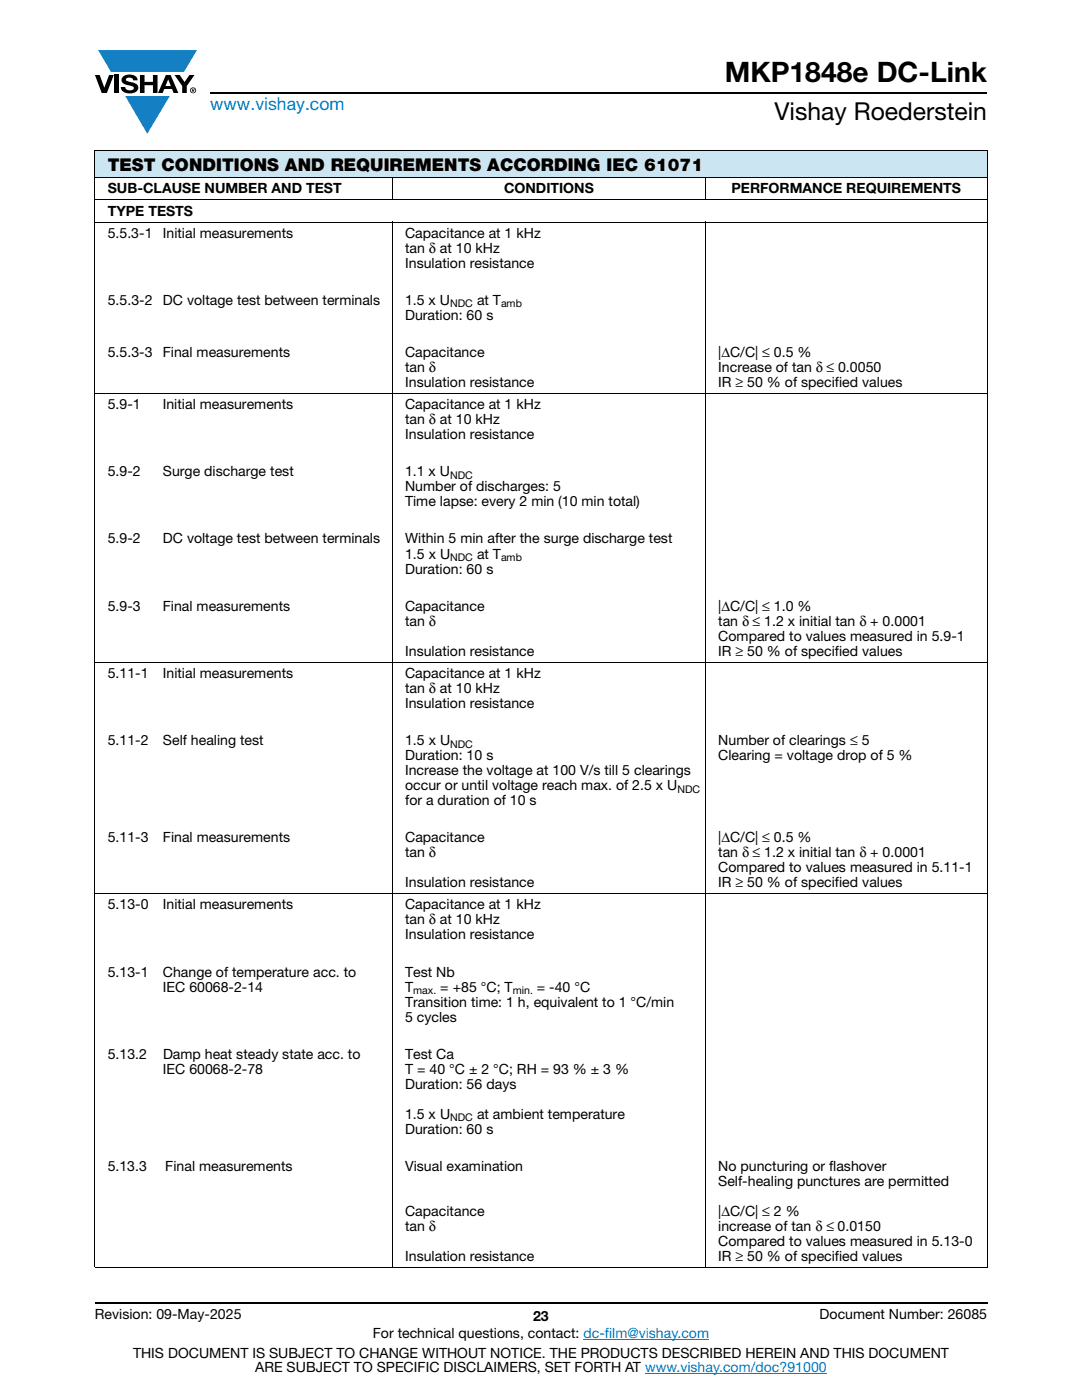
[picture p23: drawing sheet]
<svg xmlns="http://www.w3.org/2000/svg" width="216mm" height="279mm" viewBox="0 0 216 279" stroke-linecap="round" stroke-linejoin="round" font-family="sans-serif">
<defs><g id="words">
<text font-size="5.6" x="144.6" y="16.4">MKP1848e DC-Link</text>
<text font-size="4.9" x="154.5" y="24">Vishay Roederstein</text>
<text font-size="3.5" fill="#007ec4" x="42" y="21.9">www.vishay.com</text>
<text font-size="3.5" x="21.5" y="34.1">TEST CONDITIONS AND REQUIREMENTS ACCORDING IEC 61071</text>
<g font-size="2.8">
<text x="21.5" y="38.6">SUB-CLAUSE NUMBER AND TEST</text>
<text x="100.6" y="38.6">CONDITIONS</text>
<text x="146" y="38.6">PERFORMANCE REQUIREMENTS</text>
<text x="21.5" y="43">TYPE TESTS</text>
<text x="21.5" y="47.4">5.5.3-1</text>
<text x="32.5" y="47.4">Initial measurements</text>
<text x="80.8" y="47.4">Capacitance at 1 kHz</text>
<text x="80.8" y="53.4">Insulation resistance</text>
<text x="80.8" y="50.4">tan δ at 10 kHz</text>
<text x="21.5" y="60.8">5.5.3-2</text>
<text x="32.5" y="60.8">DC voltage test between terminals</text>
<text x="80.8" y="60.8">1.5 x U</text>
<text x="80.8" y="63.8">Duration: 60 s</text>
<text x="95.2" y="60.8">at T</text>
<text x="21.5" y="71.2">5.5.3-3</text>
<text x="32.5" y="71.2">Final measurements</text>
<text x="80.8" y="71.2">Capacitance</text>
<text x="143.3" y="71.2">|ΔC/C| ≤ 0.5 %</text>
<text x="80.8" y="77.2">Insulation resistance</text>
<text x="80.8" y="74.3">tan δ</text>
<text x="143.3" y="77.2">IR ≥ 50 % of specified values</text>
<text x="143.3" y="74.3">Increase of tan δ ≤ 0.0050</text>
<text x="21.5" y="81.7">5.9-1</text>
<text x="32.5" y="81.7">Initial measurements</text>
<text x="80.8" y="81.7">Capacitance at 1 kHz</text>
<text x="80.8" y="87.7">Insulation resistance</text>
<text x="80.8" y="84.6">tan δ at 10 kHz</text>
<text x="21.5" y="95.1">5.9-2</text>
<text x="32.5" y="95.1">Surge discharge test</text>
<text x="80.8" y="95.1">1.1 x U</text>
<text x="80.8" y="98.1">Number of discharges: 5</text>
<text x="80.8" y="101">Time lapse: every 2 min (10 min total)</text>
<text x="21.5" y="108.5">5.9-2</text>
<text x="32.5" y="108.5">DC voltage test between terminals</text>
<text x="80.8" y="108.5">Within 5 min after the surge discharge test</text>
<text x="80.8" y="111.5">1.5 x U</text>
<text x="95.2" y="111.5">at T</text>
<text x="80.8" y="114.5">Duration: 60 s</text>
<text x="21.5" y="121.9">5.9-3</text>
<text x="32.5" y="121.9">Final measurements</text>
<text x="80.8" y="121.9">Capacitance</text>
<text x="80.8" y="124.9">tan δ</text>
<text x="143.3" y="121.9">|ΔC/C| ≤ 1.0 %</text>
<text x="143.3" y="124.9">tan δ ≤ 1.2 x initial tan δ + 0.0001</text>
<text x="80.8" y="130.9">Insulation resistance</text>
<text x="143.3" y="127.9">Compared to values measured in 5.9-1</text>
<text x="143.3" y="130.9">IR ≥ 50 % of specified values</text>
<text x="21.5" y="135.3">5.11-1</text>
<text x="32.5" y="135.3">Initial measurements</text>
<text x="80.8" y="135.3">Capacitance at 1 kHz</text>
<text x="80.8" y="141.3">Insulation resistance</text>
<text x="80.8" y="138.3">tan δ at 10 kHz</text>
<text x="21.5" y="148.7">5.11-2</text>
<text x="32.5" y="148.7">Self healing test</text>
<text x="80.8" y="148.7">1.5 x U</text>
<text x="143.3" y="148.7">Number of clearings ≤ 5</text>
<text x="80.8" y="151.7">Duration: 10 s</text>
<text x="80.8" y="154.7">Increase the voltage at 100 V/s till 5 clearings</text>
<text x="143.3" y="151.7">Clearing = voltage drop of 5 %</text>
<text x="80.8" y="157.7">occur or until voltage reach max. of 2.5 x U</text>
<text x="80.8" y="160.7">for a duration of 10 s</text>
<text x="21.5" y="168.1">5.11-3</text>
<text x="32.5" y="168.1">Final measurements</text>
<text x="80.8" y="171.1">tan δ</text>
<text x="80.8" y="168.1">Capacitance</text>
<text x="143.3" y="168.1">|ΔC/C| ≤ 0.5 %</text>
<text x="143.3" y="171.1">tan δ ≤ 1.2 x initial tan δ + 0.0001</text>
<text x="80.8" y="177.1">Insulation resistance</text>
<text x="143.3" y="174.1">Compared to values measured in 5.11-1</text>
<text x="143.3" y="177.1">IR ≥ 50 % of specified values</text>
<text x="21.5" y="181.5">5.13-0</text>
<text x="32.5" y="181.5">Initial measurements</text>
<text x="80.8" y="184.5">tan δ at 10 kHz</text>
<text x="80.8" y="181.5">Capacitance at 1 kHz</text>
<text x="80.8" y="187.5">Insulation resistance</text>
<text x="21.5" y="194.9">5.13-1</text>
<text x="32.5" y="194.9">Change of temperature acc. to</text>
<text x="32.5" y="197.9">IEC 60068-2-14</text>
<text x="80.8" y="194.9">Test Nb</text>
<text x="80.8" y="197.9">T</text>
<text x="87.9" y="197.9">= +85 °C; T</text>
<text x="107.1" y="197.9">= -40 °C</text>
<text x="80.8" y="200.9">Transition time: 1 h, equivalent to 1 °C/min</text>
<text x="80.8" y="203.9">5 cycles</text>
<text x="21.5" y="211.3">5.13.2</text>
<text x="32.5" y="214.3">IEC 60068-2-78</text>
<text x="32.5" y="211.3">Damp heat steady state acc. to</text>
<text x="80.8" y="211.3">Test Ca</text>
<text x="80.8" y="214.3">T = 40 °C ± 2 °C; RH = 93 % ± 3 %</text>
<text x="80.8" y="217.3">Duration: 56 days</text>
<text x="80.8" y="223.3">1.5 x U</text>
<text x="80.8" y="226.3">Duration: 60 s</text>
<text x="95.2" y="223.3">at ambient temperature</text>
<text x="21.5" y="233.7">5.13.3</text>
<text x="33" y="233.7">Final measurements</text>
<text x="80.8" y="233.7">Visual examination</text>
<text x="143.3" y="233.7">No puncturing or flashover</text>
<text x="143.3" y="236.7">Self-healing punctures are permitted</text>
<text x="80.8" y="242.7">Capacitance</text>
<text x="80.8" y="245.7">tan δ</text>
<text x="143.3" y="242.7">|ΔC/C| ≤ 2 %</text>
<text x="143.3" y="245.7">increase of tan δ ≤ 0.0150</text>
<text x="80.8" y="251.7">Insulation resistance</text>
<text x="143.3" y="248.7">Compared to values measured in 5.13-0</text>
<text x="143.3" y="251.7">IR ≥ 50 % of specified values</text>
<text x="18.9" y="263.3">Revision: 09-May-2025</text>
<text x="106.4" y="263.6">23</text>
<text x="163.6" y="263.3">Document Number: 26085</text>
<text x="74.4" y="267.1">For technical questions, contact: dc-film@vishay.com</text>
<text x="26.5" y="271">THIS DOCUMENT IS SUBJECT TO CHANGE WITHOUT NOTICE. THE PRODUCTS DESCRIBED HEREIN AND THIS DOCUMENT</text>
<text x="50.9" y="273.8">ARE SUBJECT TO SPECIFIC DISCLAIMERS, SET FORTH AT www.vishay.com/doc?91000</text>
</g>
<g font-size="2.1">
<text x="89.8" y="61.3">NDC</text>
<text x="100" y="61.3">amb</text>
<text x="89.8" y="95.6">NDC</text>
<text x="89.8" y="112">NDC</text>
<text x="100" y="112">amb</text>
<text x="89.8" y="149.2">NDC</text>
<text x="135.2" y="158.2">NDC</text>
<text x="82.5" y="198.4">max.</text>
<text x="102.3" y="198.4">min.</text>
<text x="89.8" y="223.8">NDC</text>
</g>
</g></defs>
<g fill="#147fc3">
<path d="M19.6 10h19.7l-2.6 4.3h-1.1h-13.5z"/>
<path d="M25 19.2h8.9l-4.5 7.5z"/>
</g>
<g fill="#000">
<path d="M18.9 15h1l.9 2.5 1-2.5h.9l-1.4 3.6h-1zM22.9 15h.9v3.6h-.9zM24.6 15.3a2.1 2.1 0 0 1 2.8 .3l.1 .4h-.9a.79 .79 0 0 0-.7-.5 .79 .79 0 0 0-.8 .4l.3 .3 1 .2a1.08 1.08 0 0 1 1.2 1 1.08 1.08 0 0 1-1.1 1.2 1.73 1.73 0 0 1-2.4-1.2h.9a.96 .96 0 0 0 .8 .6 .96 .96 0 0 0 .9-.4 1.31 1.31 0 0 0-1.2-.6 1.03 1.03 0 0 1-1.1-.6 1.03 1.03 0 0 1 .2-1.1zM27.9 15h.9v1.3h1.7v-1.3h.9v3.6h-.9v-1.6h-1.7v1.6h-.9zM34.8 15h1.1l.9 1.4 1-1.4h1l-1.5 2.2v1.4h-.9v-1.4z"/>
<path d="M33.6 15.9l.5 1.3h-1.1zM33.1 15l-1.6 3.6h1l.3-.8h1.5l.3 .8h1l-1.6-3.6z"/>
<path d="M38.4 17.8h.2v.2h-.2zM38.3 17.7v.7h.1v-.3l.4 .3-.2-.3 .2-.2-.1-.2z"/>
<path d="M38.1 18a.46 .46 0 0 1 .9 0 .46 .46 0 0 1-.9 0zM37.9 18a.6 .6 0 0 0 1.2 0 .6 .6 0 0 0-1.2 0z"/>
</g>
<path d="M42 18.6h155M18.9 260h178.1" fill="none" stroke="#000" stroke-width=".36"/>
<path d="M116.4 267.3h25.1M128.7 274h36.3" fill="none" stroke="#007ec4" stroke-width=".2"/>
<path d="M18.9 30h178.1v5.5h-178.1z" fill="#cce5f3"/>
<g fill="none" stroke="#000" stroke-width=".2">
<path d="M18.9 30h178.1M18.9 35.5h178.1M18.9 39.9h178.1M18.9 30.1v222.8M78.3 35.4v4.6M140.8 35.4v4.6M197 30.1v222.8M18.9 44.3h178.1M78.3 44.2v208.9M140.8 44.2v208.9M18.9 78.5h178.1M18.9 132.2h178.1"/>
<path d="M18.9 178.4h178.1M18.9 253h178.1"/>
</g>
<use href="#words"/>
</svg>
